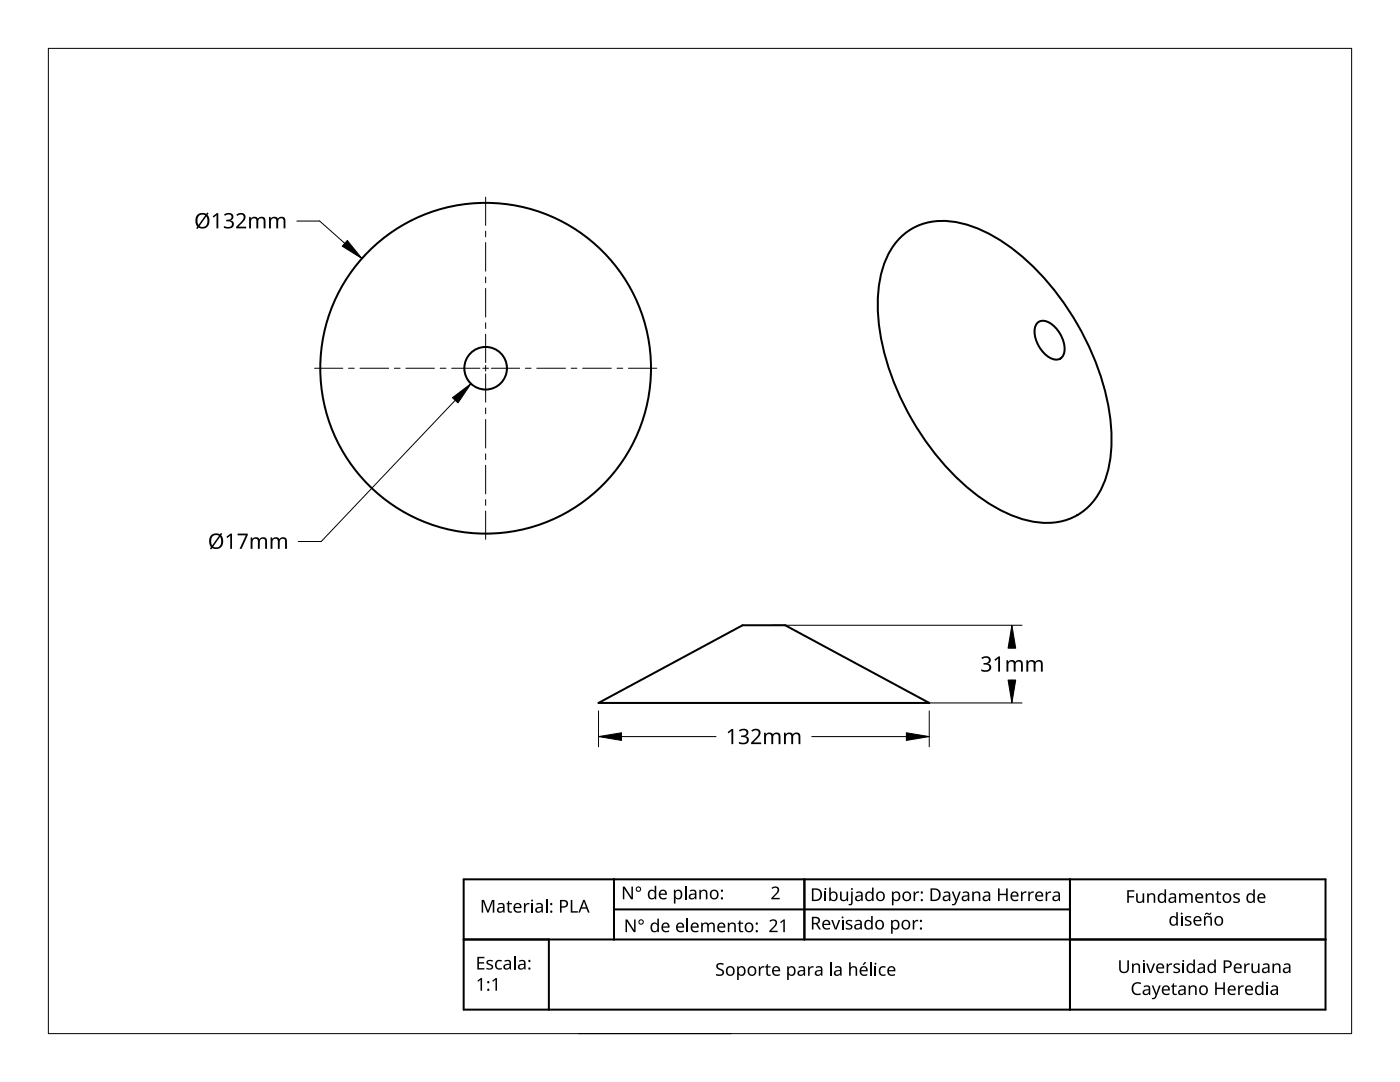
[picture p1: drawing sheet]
<svg xmlns="http://www.w3.org/2000/svg" width="279mm" height="216mm" viewBox="0 0 279 216" stroke-linecap="round" stroke-linejoin="round" font-family="sans-serif">
<path d="M92.5 175.5h172v26h-172zM122.5 175.5v12M160.5 175.5v12M213.5 175.5v26M92.5 187.5h172M109.5 187.5v14M122.5 181.5h91" fill="none" stroke="#000" stroke-width=".4"/>
<g fill="none" stroke="#000" stroke-width=".4">
<path d="M179.6 47.4a12.2 12.2 0 0 1 11.3-3.1 30.3 30.3 0 0 1 15.2 8.8 53.7 53.7 0 0 1 15.6 31.6 23.1 23.1 0 0 1-2.5 13.9 12 12 0 0 1-13.1 5.5 30.3 30.3 0 0 1-15.2-8.8 53.7 53.7 0 0 1-15.6-31.5 23.1 23.1 0 0 1 2.5-14zM207 64.5a2.18 2.18 0 0 1 3 .3 6 6 0 0 1 2.3 6 1.78 1.78 0 0 1-2.8 .6 6 6 0 0 1-2.8-6.4zM119.5 140.3l28.7-15.5h8.5l28.8 15.5z"/>
<circle cx="96.9" cy="73.5" r="33"/>
<circle cx="96.9" cy="73.5" r="4.3"/>
</g>
<path d="M9.7 9.7h260v196.5h-260z" fill="none" stroke="#000" stroke-width=".2"/>
<path d="M115.4 206.2h30.5" fill="none" stroke="#000" stroke-width=".2"/>
<g fill="#000">
<path d="M42.4 43.2l.9-.7h.3v3.1h-.4v-2.7l-.6 .5zM44.7 42.8a1.06 1.06 0 0 1 1.1-.3 1.06 1.06 0 0 1 .8 .9l-.3 .4-.3 .2a.82 .82 0 0 1 .7 .9 .82 .82 0 0 1-.9 .7l-1.1-.2v-.3a1.08 1.08 0 0 0 1.6-.3 .62 .62 0 0 0-.9-.6h-.3v-.4a.7 .7 0 0 0 .8 0 .7 .7 0 0 0 .3-.7 .89 .89 0 0 0-1.3 0zM47.2 42.8a1.01 1.01 0 0 1 1.1-.3 1.01 1.01 0 0 1 .7 1l-.3 .6-1.1 1.1h1.5v.4h-2v-.3l1.1-1.2a.72 .72 0 0 0 .4-.6 .72 .72 0 0 0-.4-.7l-.8 .3zM49.7 43.3h.3l.1 .3a.86 .86 0 0 1 1.4 0 .81 .81 0 0 1 .9-.3 .81 .81 0 0 1 .6 .8v1.5h-.4v-1.5a.56 .56 0 0 0-.6-.5 .56 .56 0 0 0-.5 .7v1.3h-.3v-1.5a.57 .57 0 0 0-.8-.5 .57 .57 0 0 0-.3 .8v1.2h-.4zM53.7 43.3h.3v.3a.86 .86 0 0 1 1.5 0 .81 .81 0 0 1 .9-.3 .81 .81 0 0 1 .6 .8v1.5h-.4v-1.5a.56 .56 0 0 0-.7-.5 .56 .56 0 0 0-.4 .7v1.3h-.4v-1.5a.57 .57 0 0 0-.7-.5 .57 .57 0 0 0-.3 .8v1.2h-.4zM45.2 107.1l.8-.6h.3v3h-.4l.1-2.6-.6 .5zM47.4 106.5h2.1v.3l-1.3 2.7h-.4l1.3-2.7h-1.7zM50 107.2h.3l.1 .3a.86 .86 0 0 1 1.4 .1 .81 .81 0 0 1 .9-.4 .81 .81 0 0 1 .6 .8v1.5h-.4v-1.5a.56 .56 0 0 0-.6-.5 .56 .56 0 0 0-.5 .8v1.2h-.3v-1.5a.57 .57 0 0 0-.7-.5 .57 .57 0 0 0-.4 .8v1.2h-.4zM54 107.2h.3l.1 .3a.86 .86 0 0 1 1.4 .1 .81 .81 0 0 1 .9-.4 .81 .81 0 0 1 .6 .8v1.5h-.4v-1.5a.56 .56 0 0 0-.7-.5 .56 .56 0 0 0-.4 .8v1.2h-.4v-1.5a.57 .57 0 0 0-.7-.5 .57 .57 0 0 0-.3 .8v1.2h-.4zM195.8 131.3a1.06 1.06 0 0 1 1.2-.4 1.06 1.06 0 0 1 .7 .9l-.2 .5-.4 .1a.82 .82 0 0 1 .7 .9 .82 .82 0 0 1-.9 .7l-1.1-.1v-.4a1.08 1.08 0 0 0 1.6-.2 .62 .62 0 0 0-.8-.7h-.3v-.3a.7 .7 0 0 0 .7-.1 .7 .7 0 0 0 .3-.7 .89 .89 0 0 0-1.3 0zM198.4 131.6l.9-.6h.3v3h-.4v-2.6l-.6 .5zM200.9 131.7h.3v.3a.86 .86 0 0 1 1.4 .1 .81 .81 0 0 1 1-.4 .81 .81 0 0 1 .5 .8v1.5h-.3v-1.5a.56 .56 0 0 0-.7-.5 .56 .56 0 0 0-.4 .8v1.2h-.4v-1.5a.57 .57 0 0 0-.7-.5 .57 .57 0 0 0-.4 .8v1.2h-.3z"/>
<path d="M204.8 131.7h.3l.1 .3a.86 .86 0 0 1 1.4 .1 .81 .81 0 0 1 .9-.4 .81 .81 0 0 1 .6 .8v1.5h-.4v-1.5a.56 .56 0 0 0-.6-.5 .56 .56 0 0 0-.4 .8v1.2h-.4v-1.5a.57 .57 0 0 0-.7-.5 .57 .57 0 0 0-.4 .8v1.2h-.4zM145.2 146.1l.8-.7h.3v3.1h-.3v-2.7l-.6 .5zM147.5 145.7a1.06 1.06 0 0 1 1.1-.3 1.06 1.06 0 0 1 .7 .9l-.2 .4-.4 .2a.82 .82 0 0 1 .8 .9 .82 .82 0 0 1-.9 .7l-1.1-.1v-.4a1.08 1.08 0 0 0 1.5-.2 .62 .62 0 0 0-.8-.7h-.3v-.3a.7 .7 0 0 0 .8-.1 .7 .7 0 0 0 .2-.7 .89 .89 0 0 0-1.2 0zM149.9 145.8a1.01 1.01 0 0 1 1.2-.4 1.01 1.01 0 0 1 .7 1l-.3 .6-1.1 1.1h1.5v.4h-2v-.3l1.1-1.1a.72 .72 0 0 0 .4-.7 .72 .72 0 0 0-.4-.7l-.9 .3zM152.5 146.2h.3v.3a.86 .86 0 0 1 1.5 0 .81 .81 0 0 1 .9-.3 .81 .81 0 0 1 .6 .8v1.5h-.4v-1.5a.56 .56 0 0 0-.7-.5 .56 .56 0 0 0-.4 .7v1.3h-.4v-1.5a.57 .57 0 0 0-.7-.5 .57 .57 0 0 0-.3 .8v1.2h-.4zM156.5 146.2h.3v.3a.86 .86 0 0 1 1.4 0 .81 .81 0 0 1 1-.3 .81 .81 0 0 1 .5 .8v1.5h-.3v-1.5a.56 .56 0 0 0-.7-.5 .56 .56 0 0 0-.4 .7v1.3h-.4v-1.5a.57 .57 0 0 0-.7-.5 .57 .57 0 0 0-.4 .8v1.2h-.3zM124.3 176.9h.4l1.3 2.1v-2.1h.3v2.5h-.4l-1.3-2.1v2.1h-.3zM139.6 177.5h.2l.1 .3a.72 .72 0 0 1 .8-.3 .72 .72 0 0 1 .5 .7v1.2h-.3v-1.2a.51 .51 0 0 0-.7-.4 .51 .51 0 0 0-.3 .7v.9h-.3zM154 177.2a.82 .82 0 0 1 1.1-.3 .82 .82 0 0 1 .3 1.1l-1.1 1.2h1.3v.2h-1.7v-.2l1-1a.58 .58 0 0 0 .1-1 .58 .58 0 0 0-.9 .2zM164.6 177.9h.3v1.9h-.3zM167.6 177.9h.4v1.2a.51 .51 0 0 0 .6 .5 .51 .51 0 0 0 .3-.7v-1h.4v1.9h-.3v-.3a.73 .73 0 0 1-.8 .3 .73 .73 0 0 1-.6-.7zM182.3 177.9h.3v.3l.4-.3h.4v.3h-.4l-.3 .3-.1 1.3h-.3z"/>
<path d="M189.9 177.9h.4l.5 1.6 .6-1.6h.3l-.8 2.2a.72 .72 0 0 1-.9 .5v-.2l.4-.1 .3-.5zM194 177.9h.3v.3a.72 .72 0 0 1 .8-.3 .72 .72 0 0 1 .5 .7v1.2h-.3v-1.2a.51 .51 0 0 0-.6-.5 .51 .51 0 0 0-.4 .7v1h-.3zM199.2 177.3h.3v1h1.3v-1h.3v2.5h-.3v-1.2h-1.3v1.2h-.3zM203.8 177.9h.2l.1 .3 .3-.3h.5l-.1 .3h-.4l-.3 .3v1.3h-.3zM205.2 177.9h.3v.3l.4-.3h.4v.3h-.4l-.3 .3-.1 1.3h-.3zM208.7 177.9h.2l.1 .3 .3-.3h.5v.3h-.5l-.2 .3-.1 1.3h-.3zM226.7 178.3h.4v1.2a.51 .51 0 0 0 .6 .4 .51 .51 0 0 0 .3-.7v-.9h.3v1.9h-.2l-.1-.3a.73 .73 0 0 1-.7 .3 .73 .73 0 0 1-.6-.7zM243 177.8h.1v.5h.6v.2h-.6l.1 1.2 .1 .2h.4v.2a.56 .56 0 0 1-.9-.5v-1.1h-.2v-.2l.2-.1zM246.2 178.4l.5-.2 .7 .1-.1 .3-.4-.1a.31 .31 0 0 0-.5 .1 .31 .31 0 0 0 .4 .4 .63 .63 0 0 1 .7 .7 .63 .63 0 0 1-1 .5l-.4-.1v-.3l.5 .1a.37 .37 0 0 0 .6-.2 .37 .37 0 0 0-.5-.4l-.1-.1a.51 .51 0 0 1-.4-.8zM95.3 195.7l.6-.5h.3v2.5h-.3v-2.2l-.5 .4zM95.3 190.9h1.4v.3h-1.1v.8h1v.3h-1v.9h1.1v.3h-1.4zM96.1 179.6h.5l.8 2 .8-2h.5v2.5h-.4l.1-2.2-.9 2.2h-.3l-.8-2.2v2.2h-.3z"/>
<path d="M97.2 191.7l.4-.2 .8 .1-.1 .3-.4-.1a.31 .31 0 0 0-.5 .1 .31 .31 0 0 0 .3 .4 .63 .63 0 0 1 .7 .8 .63 .63 0 0 1-.9 .4l-.4-.1v-.3l.4 .1a.37 .37 0 0 0 .6-.2 .37 .37 0 0 0-.4-.4l-.2-.1a.51 .51 0 0 1-.3-.8zM98.2 195.7l.7-.5h.3v2.5h-.3v-2.2l-.5 .4zM99 191.8l.5-.3 .7 .1-.1 .3-.1-.1a.69 .69 0 0 0-.9 .8 .69 .69 0 0 0 1 .5v.3a.99 .99 0 0 1-1.2-.3 .99 .99 0 0 1 .1-1.3zM101.4 179.8h.2v.4h.6v.2h-.6v1.3l.2 .2 .4-.1-.1 .3a.56 .56 0 0 1-.8-.6v-1.1h-.3v-.1l.3-.1zM104.6 180.2h.2l.1 .3 .3-.3h.5l-.1 .3h-.4l-.2 .3-.1 1.3h-.3zM106 180.2h.3v1.9h-.3zM113.9 179.6h.3v2.2h1.1v.3h-1.4zM124.8 183.5h.4l1.4 2.1-.1-2.1h.3v2.5h-.3l-1.4-2.1v2.1h-.3zM139.9 184.1h.3v.3a.72 .72 0 0 1 1.2 0 .68 .68 0 0 1 .8-.3 .68 .68 0 0 1 .5 .7v1.2h-.3v-1.2a.47 .47 0 0 0-.6-.5 .47 .47 0 0 0-.3 .7v1h-.4v-1.2a.48 .48 0 0 0-.6-.5 .48 .48 0 0 0-.3 .7v1h-.3zM143.1 192.4a1.2 1.2 0 0 1 1.3-.1l-.1 .3-.3-.1a.48 .48 0 0 0-.7 .2 .48 .48 0 0 0 .5 .6 .76 .76 0 0 1 .7 1 .76 .76 0 0 1-1.1 .4l-.5-.1v-.3l.4 .1a.54 .54 0 0 0 .6 .1 .54 .54 0 0 0 .2-.7l-.4-.2a.77 .77 0 0 1-.6-1.2zM145.2 184.1h.3v.3a.72 .72 0 0 1 .8-.3 .72 .72 0 0 1 .5 .7v1.2h-.3v-1.2a.51 .51 0 0 0-.6-.5 .51 .51 0 0 0-.3 .7v1h-.4zM147.6 183.7h.2v.4h.5v.2h-.5v1.3l.1 .2 .4-.1v.3a.56 .56 0 0 1-.8-.6v-1.1h-.3v-.1l.3-.1z"/>
<path d="M151.4 192.8h.3v.4l.4-.4h.4v.3h-.4l-.3 .3-.1 1.3h-.3zM153.1 192.4h.1v.4h.6v.2h-.6l.1 1.3 .1 .2 .4-.1-.1 .3a.56 .56 0 0 1-.8-.5v-1.2h-.2v-.1l.2-.1zM153.5 183.7a.82 .82 0 0 1 1.2-.2 .82 .82 0 0 1 .3 1.1l-1.1 1.1h1.3v.3h-1.7v-.3l1-1a.58 .58 0 0 0 .1-.9 .58 .58 0 0 0-.9 .1zM155.7 184l.7-.5h.2v2.5h-.3v-2.2l-.4 .4zM161.3 192.8h.2l.1 .4 .3-.4h.5l-.1 .3h-.4l-.2 .3-.1 1.3h-.3zM165.9 183.6h.3l.6 1.6 .6-1.6h.3l-.7 1.9h-.4zM168 183.6h.3v1.9h-.3zM169.9 177.9h.3v2.2a.54 .54 0 0 1-.8 .5v-.2h.3l.2-.2zM168.9 183.7l.4-.2 .8 .2-.1 .2-.4-.1a.31 .31 0 0 0-.5 .1 .31 .31 0 0 0 .3 .4 .63 .63 0 0 1 .7 .8 .63 .63 0 0 1-.9 .4l-.4-.1v-.3l.4 .1a.37 .37 0 0 0 .6-.2 .37 .37 0 0 0-.4-.4h-.2a.51 .51 0 0 1-.3-.9zM169.5 192h.3v1.1a.73 .73 0 0 1 .8-.3 .73 .73 0 0 1 .5 .7v1.2h-.3v-1.2a.51 .51 0 0 0-.7-.5 .51 .51 0 0 0-.3 .7v1h-.3zM172.5 192h.4l-.5 .6h-.2zM174.6 192.8h.3v1.9h-.3z"/>
<path d="M175.6 193l.5-.2 .7 .1-.1 .2h-.2a.69 .69 0 0 0-.8 .8 .69 .69 0 0 0 1 .5v.2a.99 .99 0 0 1-1.2-.3 .99 .99 0 0 1 .1-1.3zM182.2 183.6h.2l.1 .3 .3-.3h.5l-.1 .2-.4 .1-.3 .2v1.4h-.3zM225 177.6h1.4v.3h-1.1v.9h1v.3h-1v1.1h-.3zM223.4 191.6h.3v1.7a.66 .66 0 0 0 .6 .6 .66 .66 0 0 0 .7-.6v-1.7h.3v1.7a.98 .98 0 0 1-1 .9 .98 .98 0 0 1-.9-.9zM226.2 196.3a1.41 1.41 0 0 1 1.6-.2l-.2 .3a1.01 1.01 0 0 0-1.3 .2 1.01 1.01 0 0 0 0 1.3 .98 .98 0 0 0 1.4 .3v.3a1.32 1.32 0 0 1-1.7-.5 1.32 1.32 0 0 1 .2-1.7zM225.9 192.3h.3v.2a.72 .72 0 0 1 .8-.2 .72 .72 0 0 1 .5 .6v1.3h-.3v-1.3a.51 .51 0 0 0-.6-.4 .51 .51 0 0 0-.4 .7v1h-.3zM228.1 192.3h.3v1.9h-.3zM228.7 192.3h.4l.5 1.6 .6-1.6h.3l-.7 1.9h-.4zM229.9 196.6h.3l.6 1.6 .5-1.6h.4l-.9 2.2a.72 .72 0 0 1-.9 .6v-.3l.4-.1 .3-.5zM228.9 178.3h.3v.2a.72 .72 0 0 1 .8-.2 .72 .72 0 0 1 .6 .6v1.3h-.4v-1.3a.51 .51 0 0 0-.6-.4 .51 .51 0 0 0-.3 .7v1h-.4zM232.8 192.3h.3v.3l.4-.3 .4-.1v.3h-.4l-.3 .3-.1 1.4h-.3zM234.1 196.2h.2v.4h.5v.3h-.5v1.2l.2 .2h.4l-.1 .2a.56 .56 0 0 1-.8-.5v-1.1h-.3v-.2l.3-.1z"/>
<path d="M234.3 192.4l.4-.2 .8 .1-.1 .3-.4-.1a.31 .31 0 0 0-.5 .1 .31 .31 0 0 0 .3 .4 .63 .63 0 0 1 .7 .7 .63 .63 0 0 1-.9 .5l-.4-.1v-.3l.4 .1a.37 .37 0 0 0 .6-.2 .37 .37 0 0 0-.4-.4l-.2-.1a.51 .51 0 0 1-.3-.8zM235.7 182.8h.3v1.9h-.3zM236 192.3h.3v1.9h-.3zM235.3 178.3h.3v.2a.72 .72 0 0 1 1.2 0 .68 .68 0 0 1 .8-.3 .68 .68 0 0 1 .4 .7v1.3h-.3v-1.3a.47 .47 0 0 0-.5-.4 .47 .47 0 0 0-.4 .6v1.1h-.3v-1.3a.48 .48 0 0 0-.6-.4 .48 .48 0 0 0-.3 .7v1h-.3zM236.6 183l.4-.2 .8 .1-.1 .2-.4-.1a.31 .31 0 0 0-.5 .2 .31 .31 0 0 0 .3 .4 .63 .63 0 0 1 .7 .7 .63 .63 0 0 1-.9 .4l-.4-.1v-.3l.4 .2a.37 .37 0 0 0 .6-.2 .37 .37 0 0 0-.5-.5h-.1a.51 .51 0 0 1-.3-.8zM237.2 196.6h.3v.3a.72 .72 0 0 1 .8-.3 .72 .72 0 0 1 .5 .7v1.2h-.3v-1.2a.51 .51 0 0 0-.6-.4 .51 .51 0 0 0-.4 .7v.9h-.3zM240.6 182.2l.4-.1a.31 .31 0 0 0 .3 .2 .31 .31 0 0 0 .3-.2h.1l-.1 .3-.4 .1a.31 .31 0 0 0-.3-.2 .31 .31 0 0 0-.3 .3h-.2zM240.3 182.8h.2l.1 .3a.72 .72 0 0 1 .8-.3 .72 .72 0 0 1 .5 .7v1.2h-.3v-1.2a.51 .51 0 0 0-.7-.5 .51 .51 0 0 0-.3 .7v1h-.3zM240.6 178.3h.3v.2a.72 .72 0 0 1 .8-.2 .72 .72 0 0 1 .5 .6v1.3h-.3v-1.3a.51 .51 0 0 0-.6-.4 .51 .51 0 0 0-.4 .7v1h-.3zM242.5 196h.3v1.1h1.3v-1.1h.4v2.5h-.4v-1.1h-1.3v1.1h-.3zM247.1 196.6h.3v.4l.3-.3 .5-.1v.3h-.4l-.3 .3-.1 1.3h-.3zM248.3 192.3h.3v.3l.3-.3 .5-.1v.3h-.4l-.3 .3-.1 1.4h-.3z"/>
<path d="M249.8 192.3h.3v1.2a.51 .51 0 0 0 .6 .4 .51 .51 0 0 0 .3-.7v-.9h.4v1.9h-.3v-.3a.73 .73 0 0 1-.8 .3 .73 .73 0 0 1-.5-.7zM252.7 196.6h.4v1.9h-.4zM254 192.3h.2l.1 .2a.72 .72 0 0 1 .7-.2 .72 .72 0 0 1 .6 .6v1.3h-.4v-1.3a.51 .51 0 0 0-.6-.4 .51 .51 0 0 0-.3 .7v1h-.3z"/>
<path d="M39.4 42.9l.8-.4 1 .2 .2-.3 .2 .2-.2 .3a1.58 1.58 0 0 1 .3 1.9 1.58 1.58 0 0 1-1.9 .7l-.2-.1-.2 .3-.2-.2 .2-.3a2.01 2.01 0 0 1 0-2.3zM41.2 43.2l-1.4 1.9a1.07 1.07 0 0 0 1.3-.1 1.07 1.07 0 0 0 .3-1.2zM39.7 43.1a1.68 1.68 0 0 0-.1 1.8l1.4-1.9-.7-.2z"/>
<path d="M42.1 106.8l.9-.4 .9 .2 .2-.3 .3 .2-.3 .3a1.58 1.58 0 0 1 .3 2 1.58 1.58 0 0 1-1.9 .6h-.1l-.2 .2-.3-.1 .2-.3a2.01 2.01 0 0 1 0-2.4zM43.9 107.1l-1.3 2a1.08 1.08 0 0 0 1.2-.1 1.08 1.08 0 0 0 .3-1.3zM42.5 107a1.68 1.68 0 0 0-.2 1.8l1.4-1.9-.7-.1z"/>
<path d="M126.9 177.4a.55 .55 0 0 1 1.1 0 .55 .55 0 0 1-1.1 0zM127.1 177.4a.33 .33 0 0 0 .6 0 .33 .33 0 0 0-.6 0z"/>
<path d="M129.6 177.7l.6-.2 .5 .3v-1h.3v2.6h-.3v-.2a.83 .83 0 0 1-1.1 .1 .83 .83 0 0 1-.3-1zM129.8 177.9l-.2 .3a.64 .64 0 0 0 .1 .8 .64 .64 0 0 0 .8 .1 .74 .74 0 0 0 .2-.8 .74 .74 0 0 0-.8-.5z"/>
<path d="M131.7 177.8a.82 .82 0 0 1 1-.2 .82 .82 0 0 1 .4 1h-1.3a.72 .72 0 0 0 .4 .6 .72 .72 0 0 0 .8-.1v.3a1.03 1.03 0 0 1-1.4-.2 1.03 1.03 0 0 1 .1-1.4zM131.9 177.9l-.1 .4h1a.47 .47 0 0 0-.3-.5 .47 .47 0 0 0-.6 .1z"/>
<path d="M134.5 177.5h.2l.1 .3a.83 .83 0 0 1 1.1-.2 .83 .83 0 0 1 .3 1.1 .78 .78 0 0 1-.6 .7 .78 .78 0 0 1-.8-.2v1.1h-.3zM134.9 177.9l-.1 .5a.58 .58 0 0 0 .6 .8 .58 .58 0 0 0 .4-.9 .53 .53 0 0 0-.3-.5 .53 .53 0 0 0-.6 .1z"/>
<path d="M137.7 177.7a.78 .78 0 0 1 .8-.2 .78 .78 0 0 1 .5 .6v1.3h-.2l-.1-.2a.64 .64 0 0 1-.9 .3 .64 .64 0 0 1-.3-.8 .64 .64 0 0 1 .9-.4h.3v-.2a.52 .52 0 0 0-.4-.4 .52 .52 0 0 0-.5 .2zM137.9 178.7a.43 .43 0 0 0 .3 .6 .43 .43 0 0 0 .5-.5v-.3z"/>
<path d="M141.9 177.8a.94 .94 0 0 1 1.4 .1 .94 .94 0 0 1-.2 1.3 .94 .94 0 0 1-1.4-.3v-.6zM142.2 177.9a.71 .71 0 0 0-.2 .9 .71 .71 0 0 0 .9 .3 .71 .71 0 0 0 .2-.9 .71 .71 0 0 0-.9-.3z"/>
<path d="M162 177.3h.8a1.27 1.27 0 0 1 1.3 1.3 1.27 1.27 0 0 1-1.4 1.2h-.7zM162.4 177.5v2h.3a.99 .99 0 0 0 1-.9 .99 .99 0 0 0-.9-1.1z"/>
<path d="M165.5 177.1h.3v1.1a.83 .83 0 0 1 1.1-.2 .83 .83 0 0 1 .3 1.1 .79 .79 0 0 1-.6 .7 .79 .79 0 0 1-.8-.2l-.1 .2h-.2zM166 178.2a.72 .72 0 0 0-.2 .9 .72 .72 0 0 0 .9 .4l.1-.3a.64 .64 0 0 0 0-.8 .64 .64 0 0 0-.8-.2z"/>
<path d="M170.8 178a.78 .78 0 0 1 .9-.2 .78 .78 0 0 1 .5 .7v1.3h-.3v-.3a.64 .64 0 0 1-.9 .3 .64 .64 0 0 1-.3-.8 .64 .64 0 0 1 .8-.3h.4v-.3a.52 .52 0 0 0-.4-.3 .52 .52 0 0 0-.6 .2zM171 179a.43 .43 0 0 0 .4 .7 .43 .43 0 0 0 .5-.5v-.3z"/>
<path d="M173 178l.5-.1 .5 .2v-1h.3v2.7h-.2l-.1-.3a.83 .83 0 0 1-1 .2 .83 .83 0 0 1-.3-1.1zM173.2 178.2l-.2 .3a.64 .64 0 0 0 0 .8 .64 .64 0 0 0 .8 .2 .74 .74 0 0 0 .2-.9 .74 .74 0 0 0-.7-.4z"/>
<path d="M175.1 178.1a.94 .94 0 0 1 1.3 .1 .94 .94 0 0 1-.2 1.4 .94 .94 0 0 1-1.3-.4v-.6zM175.4 178.2a.71 .71 0 0 0-.3 1 .71 .71 0 0 0 .9 .3 .71 .71 0 0 0 .3-1 .71 .71 0 0 0-.9-.3z"/>
<path d="M178 177.9h.3v.3a.83 .83 0 0 1 1.1-.2 .83 .83 0 0 1 .3 1.1 .78 .78 0 0 1-.5 .7 .78 .78 0 0 1-.9-.2v1h-.3zM178.4 178.3l-.1 .5a.58 .58 0 0 0 .6 .8 .58 .58 0 0 0 .5-.9 .53 .53 0 0 0-.4-.5 .53 .53 0 0 0-.6 .1z"/>
<path d="M180.3 178.1a.94 .94 0 0 1 1.4 .1 .94 .94 0 0 1-.2 1.4 .94 .94 0 0 1-1.4-.4v-.6zM180.6 178.2a.71 .71 0 0 0-.2 1 .71 .71 0 0 0 .9 .3 .71 .71 0 0 0 .2-1 .71 .71 0 0 0-.9-.3z"/>
<path d="M185.7 177.3h.8a1.27 1.27 0 0 1 1.2 1.3 1.27 1.27 0 0 1-1.3 1.2h-.7zM186 177.5v2h.4a.99 .99 0 0 0 1-.9 .99 .99 0 0 0-1-1.1z"/>
<path d="M188.3 178a.78 .78 0 0 1 .8-.2 .78 .78 0 0 1 .6 .7v1.3h-.3v-.3a.64 .64 0 0 1-.9 .3 .64 .64 0 0 1-.3-.8 .64 .64 0 0 1 .8-.3h.3v-.3a.52 .52 0 0 0-.4-.3 .52 .52 0 0 0-.5 .2zM188.5 179a.43 .43 0 0 0 .3 .7 .43 .43 0 0 0 .5-.5v-.3z"/>
<path d="M192.1 178a.78 .78 0 0 1 .8-.2 .78 .78 0 0 1 .5 .7v1.3h-.2v-.3a.64 .64 0 0 1-.9 .3 .64 .64 0 0 1-.3-.8 .64 .64 0 0 1 .8-.3h.3v-.3a.52 .52 0 0 0-.4-.3 .52 .52 0 0 0-.5 .2zM192.3 179a.43 .43 0 0 0 .3 .7 .43 .43 0 0 0 .5-.5v-.3z"/>
<path d="M196.3 178a.78 .78 0 0 1 .8-.2 .78 .78 0 0 1 .5 .7v1.3h-.2l-.1-.3a.64 .64 0 0 1-.8 .3 .64 .64 0 0 1-.3-.8 .64 .64 0 0 1 .8-.3h.3v-.3a.52 .52 0 0 0-.4-.3 .52 .52 0 0 0-.5 .2zM196.5 179a.43 .43 0 0 0 .3 .7 .43 .43 0 0 0 .5-.5v-.3z"/>
<path d="M201.9 178.1a.82 .82 0 0 1 1-.1 .82 .82 0 0 1 .4 .9h-1.3a.72 .72 0 0 0 .4 .7 .72 .72 0 0 0 .8-.2v.3a1.03 1.03 0 0 1-1.4-.2 1.03 1.03 0 0 1 .1-1.4zM202.1 178.3l-.1 .4h.9a.47 .47 0 0 0-.2-.5 .47 .47 0 0 0-.6 .1z"/>
<path d="M206.8 178.1a.82 .82 0 0 1 1-.1 .82 .82 0 0 1 .4 .9h-1.3a.72 .72 0 0 0 .4 .7 .72 .72 0 0 0 .8-.2v.3a1.03 1.03 0 0 1-1.3-.2 1.03 1.03 0 0 1 0-1.4zM207.1 178.3l-.2 .4h1a.47 .47 0 0 0-.3-.5 .47 .47 0 0 0-.5 .1z"/>
<path d="M210.2 178a.78 .78 0 0 1 .8-.2 .78 .78 0 0 1 .5 .7v1.3h-.2v-.3a.64 .64 0 0 1-.9 .3 .64 .64 0 0 1-.3-.8 .64 .64 0 0 1 .8-.3h.3v-.3a.52 .52 0 0 0-.4-.3 .52 .52 0 0 0-.5 .2zM210.4 179a.43 .43 0 0 0 .3 .7 .43 .43 0 0 0 .5-.5v-.3z"/>
<path d="M244.2 178.5a.94 .94 0 0 1 1.4 .1 .94 .94 0 0 1-.2 1.3 .94 .94 0 0 1-1.4-.3v-.6zM244.5 178.6a.71 .71 0 0 0-.2 .9 .71 .71 0 0 0 .9 .3 .71 .71 0 0 0 .2-.9 .71 .71 0 0 0-.9-.3z"/>
<path d="M99.4 180.3a.78 .78 0 0 1 .8-.2 .78 .78 0 0 1 .5 .7v1.3h-.2l-.1-.3a.64 .64 0 0 1-.8 .4 .64 .64 0 0 1-.4-.9 .64 .64 0 0 1 .9-.3h.3v-.3a.52 .52 0 0 0-.4-.3 .52 .52 0 0 0-.5 .2zM99.6 181.3a.43 .43 0 0 0 .3 .7 .43 .43 0 0 0 .5-.5v-.3z"/>
<path d="M100.7 191.7a.78 .78 0 0 1 .8-.2 .78 .78 0 0 1 .5 .7v1.3h-.2l-.1-.3a.64 .64 0 0 1-.8 .3 .64 .64 0 0 1-.4-.8 .64 .64 0 0 1 .9-.4h.3v-.2a.52 .52 0 0 0-.4-.4 .52 .52 0 0 0-.5 .2zM100.9 192.7a.43 .43 0 0 0 .3 .6 .43 .43 0 0 0 .5-.5v-.3z"/>
<path d="M102.7 180.4a.82 .82 0 0 1 1-.1 .82 .82 0 0 1 .4 .9h-1.3a.72 .72 0 0 0 .4 .7 .72 .72 0 0 0 .8-.2v.3a1.03 1.03 0 0 1-1.4-.2 1.03 1.03 0 0 1 .1-1.4zM102.9 180.6l-.1 .4h1a.47 .47 0 0 0-.3-.5 .47 .47 0 0 0-.6 .1z"/>
<path d="M103.6 191.7a.78 .78 0 0 1 .8-.2 .78 .78 0 0 1 .5 .7v1.3h-.2l-.1-.3a.64 .64 0 0 1-.8 .3 .64 .64 0 0 1-.4-.8 .64 .64 0 0 1 .9-.4h.3v-.2a.52 .52 0 0 0-.4-.4 .52 .52 0 0 0-.5 .2zM103.8 192.7a.43 .43 0 0 0 .3 .6 .43 .43 0 0 0 .5-.5v-.3z"/>
<path d="M107 180.3a.78 .78 0 0 1 .8-.2 .78 .78 0 0 1 .5 .7v1.3h-.2v-.3a.64 .64 0 0 1-.9 .4 .64 .64 0 0 1-.3-.9 .64 .64 0 0 1 .8-.3h.3v-.3a.52 .52 0 0 0-.4-.3 .52 .52 0 0 0-.5 .2zM107.2 181.3a.43 .43 0 0 0 .3 .7 .43 .43 0 0 0 .5-.5v-.3z"/>
<path d="M111.8 179.6h.6a.8 .8 0 0 1 1 .8 .8 .8 0 0 1-1 .7h-.3v1h-.3zM112.1 179.8v1a.63 .63 0 0 0 .7 0 .63 .63 0 0 0 .2-.7l-.3-.2z"/>
<path d="M116.4 179.6h.3l1 2.5h-.4l-.3-.8h-1l-.3 .8h-.3zM116.5 179.9l-.4 1.1h.8z"/>
<path d="M127.4 184a.55 .55 0 0 1 1.1 0 .55 .55 0 0 1-1.1 0zM127.6 184a.35 .35 0 0 0 .7 0 .35 .35 0 0 0-.7 0z"/>
<path d="M130.1 184.2l.6-.1 .5 .2v-1h.3v2.7h-.3v-.3a.83 .83 0 0 1-1.1 .2 .83 .83 0 0 1-.3-1.1zM130.3 184.4l-.1 .3a.64 .64 0 0 0 0 .8 .64 .64 0 0 0 .8 .2 .74 .74 0 0 0 .2-.9 .74 .74 0 0 0-.8-.4z"/>
<path d="M132.2 184.3a.82 .82 0 0 1 1-.1 .82 .82 0 0 1 .4 .9h-1.3a.72 .72 0 0 0 .5 .7 .72 .72 0 0 0 .7-.2v.3a1.03 1.03 0 0 1-1.3-.2 1.03 1.03 0 0 1 0-1.4zM132.5 184.5l-.2 .4h1a.47 .47 0 0 0-.3-.5 .47 .47 0 0 0-.5 .1z"/>
<path d="M135.1 184.3a.82 .82 0 0 1 1.1-.1 .82 .82 0 0 1 .3 .9h-1.3a.72 .72 0 0 0 .5 .7 .72 .72 0 0 0 .8-.2v.3a1.03 1.03 0 0 1-1.4-.2 1.03 1.03 0 0 1 0-1.4zM135.4 184.5l-.2 .4h1a.47 .47 0 0 0-.2-.5 .47 .47 0 0 0-.6 .1z"/>
<path d="M138.1 184.3a.82 .82 0 0 1 1-.1 .82 .82 0 0 1 .4 .9h-1.3a.72 .72 0 0 0 .4 .7 .72 .72 0 0 0 .8-.2v.3a1.03 1.03 0 0 1-1.4-.2 1.03 1.03 0 0 1 .1-1.4zM138.3 184.5l-.1 .4h.9a.47 .47 0 0 0-.2-.5 .47 .47 0 0 0-.6 .1z"/>
<path d="M143.4 184.3a.82 .82 0 0 1 1-.1 .82 .82 0 0 1 .4 .9h-1.3a.72 .72 0 0 0 .4 .7 .72 .72 0 0 0 .8-.2v.3a1.03 1.03 0 0 1-1.4-.2 1.03 1.03 0 0 1 .1-1.4zM143.6 184.5l-.1 .4h.9a.47 .47 0 0 0-.2-.5 .47 .47 0 0 0-.6 .1z"/>
<path d="M145.1 193a.94 .94 0 0 1 1.4 .1 .94 .94 0 0 1-.2 1.4 .94 .94 0 0 1-1.4-.3v-.7zM145.4 193.1a.71 .71 0 0 0-.2 1 .71 .71 0 0 0 .9 .3 .71 .71 0 0 0 .2-1 .71 .71 0 0 0-.9-.3z"/>
<path d="M147.1 192.8h.3v.3a.83 .83 0 0 1 1.1-.2 .83 .83 0 0 1 .3 1.1 .78 .78 0 0 1-.5 .7 .78 .78 0 0 1-.9-.2v1.1h-.3zM147.6 193.2l-.2 .5a.58 .58 0 0 0 .6 .8 .58 .58 0 0 0 .5-.9 .53 .53 0 0 0-.4-.5 .53 .53 0 0 0-.5 .1z"/>
<path d="M148.8 184.3a.94 .94 0 0 1 1.4 .1 .94 .94 0 0 1-.2 1.4 .94 .94 0 0 1-1.3-.3l-.1-.7zM149.1 184.4a.71 .71 0 0 0-.2 1 .71 .71 0 0 0 .9 .3 .71 .71 0 0 0 .3-1 .71 .71 0 0 0-1-.3z"/>
<path d="M149.4 193a.94 .94 0 0 1 1.4 .1 .94 .94 0 0 1-.2 1.4 .94 .94 0 0 1-1.4-.3v-.7zM149.7 193.1a.71 .71 0 0 0-.2 1 .71 .71 0 0 0 .9 .3 .71 .71 0 0 0 .2-1 .71 .71 0 0 0-.9-.3z"/>
<path d="M154.3 193a.82 .82 0 0 1 1-.1 .82 .82 0 0 1 .4 .9h-1.3a.72 .72 0 0 0 .4 .7 .72 .72 0 0 0 .8-.2v.3a1.03 1.03 0 0 1-1.3-.2 1.03 1.03 0 0 1 0-1.4zM154.6 193.2l-.2 .4h1a.47 .47 0 0 0-.3-.5 .47 .47 0 0 0-.5 .1z"/>
<path d="M157.1 192.8h.3v.3a.83 .83 0 0 1 1.1-.2 .83 .83 0 0 1 .3 1.1 .78 .78 0 0 1-.6 .7 .78 .78 0 0 1-.8-.2v1.1h-.3zM157.5 193.2l-.1 .5a.58 .58 0 0 0 .6 .8 .58 .58 0 0 0 .5-.9 .53 .53 0 0 0-.4-.5 .53 .53 0 0 0-.6 .1z"/>
<path d="M159.4 192.9a.78 .78 0 0 1 .8-.1 .78 .78 0 0 1 .5 .6v1.3h-.2l-.1-.3a.64 .64 0 0 1-.9 .4 .64 .64 0 0 1-.3-.9 .64 .64 0 0 1 .9-.3h.3v-.3a.52 .52 0 0 0-.4-.3 .52 .52 0 0 0-.6 .2zM159.5 193.9a.43 .43 0 0 0 .4 .7 .43 .43 0 0 0 .5-.5v-.3z"/>
<path d="M162 182.9h.7a.73 .73 0 0 1 .9 .5 .73 .73 0 0 1-.5 .9l.7 1.2h-.3l-.6-1.1h-.5v1.1h-.4zM162.4 183.2v1h.3a.48 .48 0 0 0 .6-.5 .48 .48 0 0 0-.6-.5z"/>
<path d="M162.8 192.9a.78 .78 0 0 1 .8-.1 .78 .78 0 0 1 .5 .6v1.3h-.2l-.1-.3a.64 .64 0 0 1-.8 .4 .64 .64 0 0 1-.3-.9 .64 .64 0 0 1 .8-.3h.3v-.3a.52 .52 0 0 0-.4-.3 .52 .52 0 0 0-.5 .2zM163 193.9a.43 .43 0 0 0 .3 .7 .43 .43 0 0 0 .5-.5v-.3z"/>
<path d="M164.3 183.8a.82 .82 0 0 1 1-.2 .82 .82 0 0 1 .4 1h-1.3a.72 .72 0 0 0 .4 .6 .72 .72 0 0 0 .8-.1v.3a1.03 1.03 0 0 1-1.3-.2 1.03 1.03 0 0 1 0-1.4zM164.6 183.9l-.2 .4h1a.47 .47 0 0 0-.3-.5 .47 .47 0 0 0-.5 .1z"/>
<path d="M166.6 192.9a.78 .78 0 0 1 .8-.2 .78 .78 0 0 1 .6 .7v1.3h-.3v-.3a.64 .64 0 0 1-.9 .4 .64 .64 0 0 1-.3-.9 .64 .64 0 0 1 .8-.3h.3v-.3a.52 .52 0 0 0-.4-.3 .52 .52 0 0 0-.5 .2zM166.8 193.9a.43 .43 0 0 0 .3 .7 .43 .43 0 0 0 .5-.5v-.3z"/>
<path d="M170.7 183.7a.78 .78 0 0 1 .8-.2 .78 .78 0 0 1 .5 .7v1.3h-.2l-.1-.3a.64 .64 0 0 1-.8 .3 .64 .64 0 0 1-.4-.8 .64 .64 0 0 1 .9-.4h.3v-.2a.52 .52 0 0 0-.4-.4 .52 .52 0 0 0-.5 .2zM170.9 184.7a.43 .43 0 0 0 .3 .6 .43 .43 0 0 0 .5-.5v-.3z"/>
<path d="M171.8 193a.82 .82 0 0 1 1-.1 .82 .82 0 0 1 .4 .9h-1.3a.72 .72 0 0 0 .4 .7 .72 .72 0 0 0 .8-.2v.3a1.03 1.03 0 0 1-1.4-.2 1.03 1.03 0 0 1 .1-1.4zM172 193.2l-.1 .4h.9a.47 .47 0 0 0-.2-.5 .47 .47 0 0 0-.6 .1z"/>
<path d="M172.8 183.7l.6-.2 .5 .3v-1h.3v2.7h-.3v-.3a.83 .83 0 0 1-1.1 .2 .83 .83 0 0 1-.3-1.1zM173 183.9l-.2 .3a.64 .64 0 0 0 .1 .8 .64 .64 0 0 0 .8 .2 .74 .74 0 0 0 .2-.9 .74 .74 0 0 0-.8-.5z"/>
<path d="M174.9 183.8a.94 .94 0 0 1 1.4 .1 .94 .94 0 0 1-.2 1.3 .94 .94 0 0 1-1.4-.3v-.6zM175.2 183.9a.71 .71 0 0 0-.2 .9 .71 .71 0 0 0 .9 .3 .71 .71 0 0 0 .2-.9 .71 .71 0 0 0-.9-.3z"/>
<path d="M177.3 193a.82 .82 0 0 1 1-.1 .82 .82 0 0 1 .4 .9h-1.3a.72 .72 0 0 0 .4 .7 .72 .72 0 0 0 .8-.2v.3a1.03 1.03 0 0 1-1.3-.2 1.03 1.03 0 0 1 0-1.4zM177.6 193.2l-.2 .4h1a.47 .47 0 0 0-.3-.5 .47 .47 0 0 0-.5 .1z"/>
<path d="M177.8 183.6h.3v.2a.83 .83 0 0 1 1.1-.1 .83 .83 0 0 1 .3 1 .78 .78 0 0 1-.5 .8 .78 .78 0 0 1-.9-.3v1.1h-.3zM178.3 184l-.2 .5a.58 .58 0 0 0 .7 .7 .58 .58 0 0 0 .4-.9 .53 .53 0 0 0-.3-.5 .53 .53 0 0 0-.6 .2z"/>
<path d="M180.1 183.8a.94 .94 0 0 1 1.4 .1 .94 .94 0 0 1-.2 1.3 .94 .94 0 0 1-1.3-.3l-.1-.6zM180.4 183.9a.71 .71 0 0 0-.2 .9 .71 .71 0 0 0 .9 .3 .71 .71 0 0 0 .3-.9 .71 .71 0 0 0-1-.3z"/>
<path d="M228.2 196.8a.78 .78 0 0 1 .8-.2 .78 .78 0 0 1 .6 .6v1.3h-.3v-.2a.64 .64 0 0 1-.9 .3 .64 .64 0 0 1-.3-.9 .64 .64 0 0 1 .8-.3h.4v-.2a.52 .52 0 0 0-.5-.4 .52 .52 0 0 0-.5 .2zM228.4 197.8a.43 .43 0 0 0 .4 .6 .43 .43 0 0 0 .4-.5l.1-.3z"/>
<path d="M230.9 192.5a.82 .82 0 0 1 1.1-.2 .82 .82 0 0 1 .3 1h-1.3a.72 .72 0 0 0 .5 .6 .72 .72 0 0 0 .8-.1v.3a1.03 1.03 0 0 1-1.4-.2 1.03 1.03 0 0 1 0-1.4zM231.2 192.6l-.2 .4h1a.47 .47 0 0 0-.2-.5 .47 .47 0 0 0-.6 .1z"/>
<path d="M231.4 178.4l.5-.2 .5 .3v-1h.3v2.7h-.2l-.1-.3a.83 .83 0 0 1-1.1 .1 .83 .83 0 0 1-.3-1zM231.6 178.6l-.2 .3a.64 .64 0 0 0 0 .8 .64 .64 0 0 0 .8 .1 .74 .74 0 0 0 .2-.8 .74 .74 0 0 0-.8-.5z"/>
<path d="M232.1 196.9a.82 .82 0 0 1 1-.2 .82 .82 0 0 1 .4 .9h-1.3a.72 .72 0 0 0 .4 .7 .72 .72 0 0 0 .8-.1v.2a1.03 1.03 0 0 1-1.4-.2 1.03 1.03 0 0 1 .1-1.3zM232.3 197l-.1 .4h.9a.47 .47 0 0 0-.2-.5 .47 .47 0 0 0-.6 .1z"/>
<path d="M233.7 182.9l.6-.1 .5 .3-.1-1.1h.4v2.7h-.3v-.2a.83 .83 0 0 1-1.1 .1 .83 .83 0 0 1-.3-1.1zM233.9 183.1l-.2 .4a.64 .64 0 0 0 .1 .7 .64 .64 0 0 0 .7 .2 .74 .74 0 0 0 .3-.9 .74 .74 0 0 0-.8-.4z"/>
<path d="M233.4 178.4a.78 .78 0 0 1 .8-.2 .78 .78 0 0 1 .5 .7v1.3h-.2l-.1-.3a.64 .64 0 0 1-.8 .3 .64 .64 0 0 1-.3-.8 .64 .64 0 0 1 .8-.4h.3v-.2a.52 .52 0 0 0-.4-.4 .52 .52 0 0 0-.5 .2zM233.6 179.4a.43 .43 0 0 0 .3 .6 .43 .43 0 0 0 .5-.5v-.3z"/>
<path d="M235.3 196.8a.78 .78 0 0 1 .8-.2 .78 .78 0 0 1 .5 .6v1.3h-.2l-.1-.2a.64 .64 0 0 1-.8 .3 .64 .64 0 0 1-.3-.9 .64 .64 0 0 1 .8-.3h.3v-.2a.52 .52 0 0 0-.4-.4 .52 .52 0 0 0-.5 .2zM235.5 197.8a.43 .43 0 0 0 .3 .6 .43 .43 0 0 0 .5-.5v-.3z"/>
<path d="M237.1 192.4l.6-.2 .5 .3v-1h.3v2.7h-.3v-.3a.83 .83 0 0 1-1.1 .1 .83 .83 0 0 1-.3-1zM237.3 192.6l-.2 .3a.64 .64 0 0 0 .1 .8 .64 .64 0 0 0 .8 .1 .74 .74 0 0 0 .2-.8 .74 .74 0 0 0-.8-.5z"/>
<path d="M238.4 183a.82 .82 0 0 1 1-.1 .82 .82 0 0 1 .4 .9h-1.3a.72 .72 0 0 0 .4 .7 .72 .72 0 0 0 .8-.2v.3a1.03 1.03 0 0 1-1.4-.2 1.03 1.03 0 0 1 .1-1.4zM238.7 183.2l-.2 .4h1a.47 .47 0 0 0-.3-.5 .47 .47 0 0 0-.5 .1z"/>
<path d="M238.7 178.5a.82 .82 0 0 1 1.1-.2 .82 .82 0 0 1 .3 1h-1.3a.72 .72 0 0 0 .5 .6 .72 .72 0 0 0 .8-.1v.3a1.03 1.03 0 0 1-1.4-.2 1.03 1.03 0 0 1 0-1.4zM239 178.6l-.2 .4h1a.47 .47 0 0 0-.2-.5 .47 .47 0 0 0-.6 .1z"/>
<path d="M239.2 192.4a.78 .78 0 0 1 .8-.2 .78 .78 0 0 1 .5 .7v1.3h-.2l-.1-.3a.64 .64 0 0 1-.9 .3 .64 .64 0 0 1-.3-.8 .64 .64 0 0 1 .9-.4h.3v-.2a.52 .52 0 0 0-.4-.4 .52 .52 0 0 0-.6 .2zM239.3 193.4a.43 .43 0 0 0 .4 .6 .43 .43 0 0 0 .5-.5v-.3z"/>
<path d="M239.5 196.9a.94 .94 0 0 1 1.4 0 .94 .94 0 0 1-.2 1.4 .94 .94 0 0 1-1.3-.3l-.1-.6zM239.8 197a.71 .71 0 0 0-.2 .9 .71 .71 0 0 0 .9 .3 .71 .71 0 0 0 .3-.9 .71 .71 0 0 0-1-.3z"/>
<path d="M241.3 192.4l.5-.2 .6 .3-.1-1h.3v2.7h-.2l-.1-.3a.83 .83 0 0 1-1 .1 .83 .83 0 0 1-.3-1zM241.5 192.6l-.2 .3a.64 .64 0 0 0 .1 .8 .64 .64 0 0 0 .7 .1 .74 .74 0 0 0 .3-.8 .74 .74 0 0 0-.8-.5z"/>
<path d="M242.6 183a.94 .94 0 0 1 1.4 .1 .94 .94 0 0 1-.2 1.4 .94 .94 0 0 1-1.4-.3v-.7zM242.9 183.1a.71 .71 0 0 0-.2 1 .71 .71 0 0 0 .9 .3 .71 .71 0 0 0 .2-1 .71 .71 0 0 0-.9-.3z"/>
<path d="M244.2 191.6h.7a.8 .8 0 0 1 .9 .8 .8 .8 0 0 1-1 .8h-.3v1h-.3zM244.5 191.9v1a.63 .63 0 0 0 .7 0 .63 .63 0 0 0 .3-.7l-.4-.3z"/>
<path d="M245.2 196.9a.82 .82 0 0 1 1-.2 .82 .82 0 0 1 .4 .9h-1.3a.72 .72 0 0 0 .5 .7 .72 .72 0 0 0 .7-.1v.2a1.03 1.03 0 0 1-1.3-.2 1.03 1.03 0 0 1 0-1.3zM245.5 197l-.2 .4h1a.47 .47 0 0 0-.3-.5 .47 .47 0 0 0-.5 .1z"/>
<path d="M246.4 192.5a.82 .82 0 0 1 1-.2 .82 .82 0 0 1 .4 1h-1.3a.72 .72 0 0 0 .5 .6 .72 .72 0 0 0 .7-.1v.3a1.03 1.03 0 0 1-1.3-.2 1.03 1.03 0 0 1 0-1.4zM246.7 192.6l-.2 .4h1a.47 .47 0 0 0-.3-.5 .47 .47 0 0 0-.5 .1z"/>
<path d="M248.7 196.9a.82 .82 0 0 1 1-.2 .82 .82 0 0 1 .4 .9h-1.3a.72 .72 0 0 0 .4 .7 .72 .72 0 0 0 .8-.1v.2a1.03 1.03 0 0 1-1.4-.2 1.03 1.03 0 0 1 .1-1.3zM248.9 197l-.1 .4h1a.47 .47 0 0 0-.3-.5 .47 .47 0 0 0-.6 .1z"/>
<path d="M249.1 178.4l.5-.2 .5 .3v-1h.3v2.7h-.2l-.1-.3a.83 .83 0 0 1-1.1 .1 .83 .83 0 0 1-.2-1zM249.3 178.6l-.2 .3a.64 .64 0 0 0 0 .8 .64 .64 0 0 0 .8 .1 .74 .74 0 0 0 .2-.8 .74 .74 0 0 0-.7-.5z"/>
<path d="M250.8 196.7l.5-.1 .5 .3v-1.1h.3v2.7h-.2l-.1-.2a.83 .83 0 0 1-1 .1 .83 .83 0 0 1-.3-1zM251 197l-.2 .3a.64 .64 0 0 0 .1 .8 .64 .64 0 0 0 .7 .1 .74 .74 0 0 0 .2-.8 .74 .74 0 0 0-.7-.5z"/>
<path d="M251.2 178.5a.82 .82 0 0 1 1-.2 .82 .82 0 0 1 .3 1h-1.3a.72 .72 0 0 0 .5 .6 .72 .72 0 0 0 .8-.1v.3a1.03 1.03 0 0 1-1.4-.2 1.03 1.03 0 0 1 .1-1.4zM251.4 178.6l-.1 .4h.9a.47 .47 0 0 0-.2-.5 .47 .47 0 0 0-.6 .1z"/>
<path d="M252 192.4a.78 .78 0 0 1 .9-.2 .78 .78 0 0 1 .5 .7v1.3h-.3v-.3a.64 .64 0 0 1-.9 .3 .64 .64 0 0 1-.3-.8 .64 .64 0 0 1 .8-.4h.4v-.2a.52 .52 0 0 0-.5-.4 .52 .52 0 0 0-.5 .2zM252.2 193.4a.43 .43 0 0 0 .4 .6 .43 .43 0 0 0 .4-.5l.1-.3z"/>
<path d="M253.7 196.8a.78 .78 0 0 1 .8-.2 .78 .78 0 0 1 .6 .6v1.3h-.3v-.2a.64 .64 0 0 1-.9 .3 .64 .64 0 0 1-.3-.9 .64 .64 0 0 1 .8-.3h.4l-.1-.2a.52 .52 0 0 0-.4-.4 .52 .52 0 0 0-.5 .2zM253.9 197.8a.43 .43 0 0 0 .3 .6 .43 .43 0 0 0 .5-.5v-.3z"/>
<path d="M256.2 192.4a.78 .78 0 0 1 .8-.2 .78 .78 0 0 1 .5 .7v1.3h-.2v-.3a.64 .64 0 0 1-.9 .3 .64 .64 0 0 1-.3-.8 .64 .64 0 0 1 .8-.4h.3v-.2a.52 .52 0 0 0-.4-.4 .52 .52 0 0 0-.5 .2zM256.4 193.4a.43 .43 0 0 0 .3 .6 .43 .43 0 0 0 .5-.5v-.3z"/>
<circle cx="106.2" cy="179.7" r=".19"/>
<circle cx="144.1" cy="179.3" r=".23"/>
<circle cx="144.1" cy="177.7" r=".24"/>
<circle cx="164.7" cy="177.4" r=".19"/>
<circle cx="170" cy="177.4" r=".19"/>
<circle cx="184" cy="179.6" r=".23"/>
<circle cx="184" cy="178.1" r=".24"/>
<circle cx="97.5" cy="197.5" r=".23"/>
<circle cx="97.5" cy="196" r=".24"/>
<circle cx="105.7" cy="193.3" r=".23"/>
<circle cx="105.7" cy="191.8" r=".24"/>
<circle cx="110" cy="181.9" r=".23"/>
<circle cx="110" cy="180.4" r=".24"/>
<circle cx="151" cy="185.8" r=".23"/>
<circle cx="151" cy="184.3" r=".24"/>
<circle cx="168.2" cy="183.1" r=".19"/>
<circle cx="174.7" cy="192.3" r=".19"/>
<circle cx="183.8" cy="185.3" r=".23"/>
<circle cx="183.8" cy="183.8" r=".24"/>
<circle cx="228.3" cy="191.7" r=".19"/>
<circle cx="235.8" cy="182.3" r=".19"/>
<circle cx="236.2" cy="191.7" r=".19"/>
<circle cx="252.9" cy="196.1" r=".19"/>
</g>
<path d="M109.1 179.4v2.7M136.8 176.8v2.6M102.7 190.8v2.7M137.2 183.3v2.7M165.8 192v2.7M173.8 192v2.7" fill="none" stroke="#000" stroke-width=".31"/>
<g fill="none" stroke="#000" stroke-width=".2">
<path d="M96.9 39.3v5.7M96.9 46.1v1.2M96.9 48.4v5.7M96.9 55.3v1.1M96.9 57.6v5.7M62.8 73.5h5.6M69.6 73.5h1.1M71.8 73.5h5.8M78.7 73.5h1.1M81 73.5h5.7M87.8 73.5h1.2M90.1 73.5h5.7"/>
<path d="M96.3 73.5h1.2M96.9 64.4v1.2M96.9 66.7v5.6M96.9 72.9v1.1M96.9 74.6v5.7M98.1 73.5h5.6M104.8 73.5h1.2M107.1 73.5h5.7M114 73.5h1.1M116.3 73.5h5.7M123.1 73.5h1.2M125.4 73.5h5.7"/>
<path d="M96.9 81.4v1.1M96.9 83.7v5.7M96.9 90.5v1.2M96.9 92.8v5.8M96.9 99.7v1.1M96.9 102v5.6"/>
</g>
<path d="M59.2 44.1h4.6l5 4.5M90.8 79.9l-26.7 28.2h-4.6M154 124.8h50M201.9 128.7v.6M201.9 135.7v.7M119.5 141.9v7.1M124 147h18.9M154 140.3h50M162 147h18.9M185.5 141.9v7.1" fill="none" stroke="#000" stroke-width=".2"/>
<path d="M69.3 48l2.9 3.6-3.9-2.5zM90.3 79.4l3.7-2.8-2.6 3.8zM201.9 124.8l.8 4.5h-1.5zM201.2 135.7h1.5l-.8 4.6zM119.5 147l4.5-.8v1.5zM180.9 146.2l4.6 .8-4.6 .7z" fill="#000" stroke="#000" stroke-width=".2"/>
</svg>
